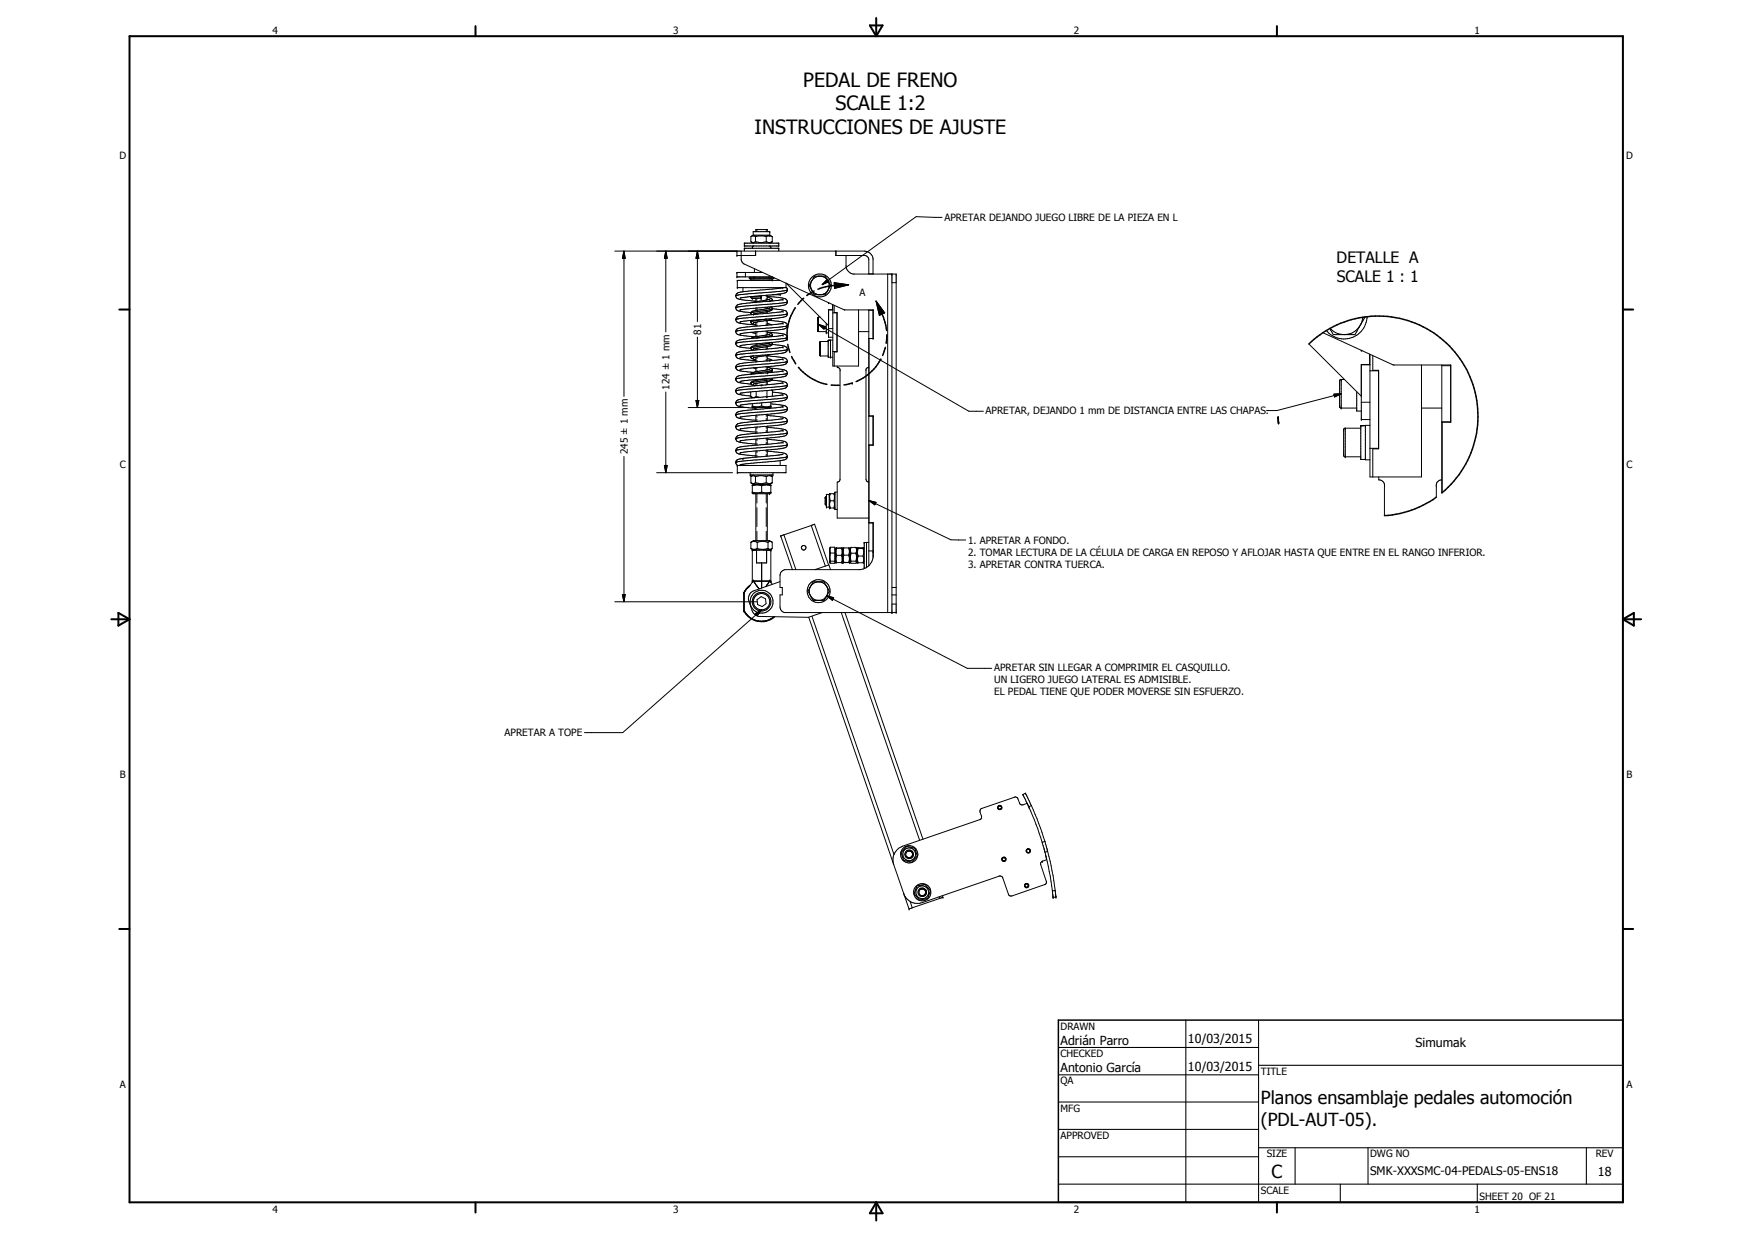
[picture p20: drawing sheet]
<svg xmlns="http://www.w3.org/2000/svg" width="420mm" height="297mm" viewBox="0 0 420 297" stroke-linecap="round" stroke-linejoin="round" font-family="sans-serif">
<defs><g id="words">
<g font-size="4.7">
<text x="192.6" y="20.7">PEDAL DE FRENO</text>
<text x="200.4" y="26.4">SCALE 1:2</text>
<text x="181" y="32.1">INSTRUCCIONES DE AJUSTE</text>
</g>
<g font-size="4.3">
<text x="302.4" y="264.8">Planos ensamblaje pedales automoción</text>
<text x="302.4" y="269.9">(PDL-AUT-05).</text>
<text x="304.9" y="282.4">C</text>
</g>
<g font-size="3.8">
<text x="320.5" y="63">DETALLE A</text>
<text x="320.6" y="67.5">SCALE 1 : 1</text>
</g>
<g font-size="3">
<text x="254.3" y="250.6">Adrián Parro</text>
<text x="284.9" y="250.1">10/03/2015</text>
<text x="339.5" y="251.1">Simumak</text>
<text x="254.3" y="257.1">Antonio García</text>
<text x="284.9" y="256.7">10/03/2015</text>
<text x="383.2" y="281.9">18</text>
</g>
<text font-size="2.8" x="328.6" y="281.8">SMK-XXXSMC-04-PEDALS-05-ENS18</text>
<g font-size="2.4">
<text x="65.4" y="8">4</text>
<text x="161.4" y="8">3</text>
<text x="257.5" y="8">2</text>
<text x="353.6" y="8">1</text>
<text x="28.7" y="38">D</text>
<text x="390" y="38">D</text>
<text x="226.5" y="53">APRETAR DEJANDO JUEGO LIBRE DE LA PIEZA EN L</text>
<text x="206.2" y="71">A</text>
<text x="168.1" y="80.3" transform="rotate(-90 168.1 80.3)">81</text>
<text x="160.6" y="93.4" transform="rotate(-90 160.6 93.4)">124 ± 1 mm</text>
<text x="236.4" y="99.3">APRETAR, DEJANDO 1 mm DE DISTANCIA ENTRE LAS CHAPAS.</text>
<text x="28.8" y="112.2">C</text>
<text x="150.5" y="108.9" transform="rotate(-90 150.5 108.9)">245 ± 1 mm</text>
<text x="390" y="112.2">C</text>
<text x="232.1" y="130.4">1. APRETAR A FONDO.</text>
<text x="232.1" y="133.3">2. TOMAR LECTURA DE LA CÉLULA DE CARGA EN REPOSO Y AFLOJAR HASTA QUE ENTRE EN EL RANGO INFERIOR.</text>
<text x="232.1" y="136.1">3. APRETAR CONTRA TUERCA.</text>
<text x="238.5" y="160.9">APRETAR SIN LLEGAR A COMPRIMIR EL CASQUILLO.</text>
<text x="238.5" y="163.8">UN LIGERO JUEGO LATERAL ES ADMISIBLE.</text>
<text x="238.5" y="166.7">EL PEDAL TIENE QUE PODER MOVERSE SIN ESFUERZO.</text>
<text x="121" y="176.5">APRETAR A TOPE</text>
<text x="28.8" y="186.5">B</text>
<text x="390.1" y="186.5">B</text>
<text x="254.3" y="246.8">DRAWN</text>
<text x="254.3" y="253.4">CHECKED</text>
<text x="302.4" y="257.7">TITLE</text>
<text x="28.8" y="260.7">A</text>
<text x="254.3" y="260">QA</text>
<text x="390" y="260.7">A</text>
<text x="254.3" y="266.5">MFG</text>
<text x="254.3" y="273.1">APPROVED</text>
<text x="303.8" y="277.5">SIZE</text>
<text x="328.6" y="277.5">DWG NO</text>
<text x="382.7" y="277.4">REV</text>
<text x="302.4" y="286.2">SCALE</text>
<text x="354.8" y="287.7">SHEET 20 OF 21</text>
<text x="65.4" y="290.7">4</text>
<text x="161.4" y="290.7">3</text>
<text x="257.5" y="290.7">2</text>
<text x="353.6" y="290.7">1</text>
</g>
</g></defs>
<g fill="none" stroke="#000" stroke-width=".24">
<path d="M178.5 58.3h.1M178.5 59h.1M178.5 59.5h.1M178.5 58.3v.7M178.5 59.5v.7M178.5 59h8.3M178.5 58.3h8.3M178.5 59.5h8.3M180.2 58l.4 .3M180.6 59l-.2 .2 .1 .3M180.6 56.4h4M180.6 56.4l-.4 .3"/>
<path d="M181.2 56.7v1.3M181.2 56.7l-.3-.1-.8 .1v1.3a.79 .79 0 0 0 1.1 0M181.2 56.7a4.1 4.1 0 0 1 2.6 0M181.2 58a3.9 3.9 0 0 0 2.6 0M181.3 55.5v-.5h2.7v.5M181.5 55v.2M181.5 55.4v.1M183.8 55v.2M183.8 55.4v.1M183.8 56.7v1.3M183.8 58a1.25 1.25 0 0 0 1.3 0M184.6 55.5h.1"/>
<path d="M184.6 56.4h.1M184.6 55.5h-4v.9M184.6 55.5v.9M184.6 56.4l.5 .3M184.6 59l.3 .2-.1 .3M185.1 56.7l-1-.1-.3 .1M185.1 56.7v1.3M185.1 58l-.5 .3M186.8 58.3h.1M186.8 59h.1M186.8 59.5h.1M186.8 58.3v.7"/>
<path d="M186.8 59.5v.7M225.9 52.1l-6.2-.2-22.5 16.3M147.4 60.2h29.2M149.6 60.2l.3 1.7h-.6zM149.6 60.2v34.8M159.7 60.2l.3 1.7h-.7zM159.7 60.2v19.4M167.2 60.2l.4 1.7h-.7zM167.2 60.2v16.9M176.4 76.6l.1 .2a1.5 1.5 0 0 0 1.6 .8l3.2 .3-.4-.1a.59 .59 0 0 1-.7-.3 .59 .59 0 0 1 .1-.7M176.4 73.8a1.41 1.41 0 0 0 1.7 .9l2 .3M176.4 70.9a1.44 1.44 0 0 0 1.7 1l3.2 .3"/>
<path d="M176.5 76.6h-.1M176.5 76.6h.1M176.5 70.9h-.1M176.5 79.4l-.1 .1M176.5 79.4h.1M176.5 70.9h.1M176.7 60.2h.1M176.7 61.3h.1M176.7 66.4h.1M176.7 65.3h.1M176.7 60.2h30.6a2.08 2.08 0 0 1 2.1 1.8v3.7M176.7 60.2v1.1"/>
<path d="M176.7 65.3v1.1M176.7 66.4h8.5M176.7 65.3h6.2M176.8 69h.1M176.8 67.2h.1M176.8 67.2h10.3M176.8 67.2v1.8M176.9 78.8h.1M176.9 78.8a.77 .77 0 0 0-.5 .8 .77 .77 0 0 0 .8 .7l3.9 .5M177.5 74.3h.1M177.5 77.2h.1M177.7 60.2v2.1l.6 .9 24.2 11.1h6.9v6.9h-1"/>
<path d="M178.2 69v.9M178.8 65.3v1.1M180 71.2h2.5M180 66.8v.3h5.2M180 75.1l.2 .3M180.1 77.1v.1M180.1 71.1l.2 .4h2.2M180.1 75l-.1 .1M180.3 79.7l1 .2M180.4 71.5h.1M180.5 71.5h.1M180.7 77.4h.1"/>
<path d="M180.7 75.3h.1M180.8 67.1v.1M180.9 67.2h.1M180.9 66.4l-.1 .1M180.9 64.4v.9M181 71.5l.3 .1M181.2 60.2v1.1M181.2 60.2v1.1h-4.5M181.3 71.5v.8M181.3 73.9v.5M181.3 75.1v.3M181.3 77.2v1"/>
<path d="M181.3 79.5v1.2M181.5 74.4l-1.1 .2-.3 .4M181.5 71.5v.3M181.5 72.1v.2M181.5 73.8v.2M181.5 74.2v.2M181.5 75.1v.2M181.5 77.2v.3M181.5 77.9v.2M181.5 79.5v.4M181.5 72.3l-1.1 .3M181.6 77.2l-.9 .2"/>
<path d="M182.5 70.9v.6M182.5 71.4v.1M182.5 71.5h.1M183.2 76.6l-2.6 .4-.6 .2M183.5 76.5l-6 .7M183.5 76.5l-.3 .1M183.8 74l-2.3 .4M183.8 70.8v.4M183.8 71.5v.4M183.8 73.7v.1M183.8 73.9v.1M183.8 74.7v.1"/>
<path d="M183.8 75v.1M183.8 76.8v.4M183.8 77.6v.4M183.8 79.4v.3M183.8 70.8l-6.3 .7M183.8 76.8l-2.2 .4M183.8 70.8h.2M183.8 76.5h-.3M184 73.7l-6.5 .6M184 71.9l-2.5 .4M184 78l-4.7 .4-2.4 .4M184 70.8v1.1"/>
<path d="M184 73.7v.3M184 74.7v.4M184 76.8v1.2M184 79.3v1M184 79.7l1.1 .4 .1 .4-.3 .2M184 79.6l1.1 .1a6.6 6.6 0 0 1 3.6 .8 .9 .9 0 0 1-.1 .9 .9 .9 0 0 1-.9 .4l-2.6 .3M184 71l1.1 .2a7.5 7.5 0 0 1 3.5 .6l.2 .5M184 71.3l.4 .1a.67 .67 0 0 1 .8 .7M184 77.6l.9 .3M184.1 76.8l1.1 .1a8.1 8.1 0 0 1 3.4 .7 .86 .86 0 0 1 .1 .9 .86 .86 0 0 1-1 .4l-10.2 1.1M184.1 76.8h-.3M184.4 66.4l.1 .1"/>
<path d="M184.5 67.1l-.1 .1M184.6 73.8h.1M184.6 71.8h.1M184.6 73.8l-.8 .2M184.6 71.8l-.6 .1M184.8 73.6l.4 .2v.4a10.4 10.4 0 0 1-4.1 1l-.4 .1M184.9 77.9h.1M185.1 76.4l-1 .4M185.2 67.1h.1M185.2 74.1l-4.6 .7-.6 .3M185.2 66.8v.3M185.2 74l2.3 .3a1.08 1.08 0 0 1 1.3 .9"/>
<path d="M185.2 72l-.8 .2M185.2 70.7h1.9M185.3 70.7l-1.3 .1M185.4 66.5h-5.7v.3h5.9v-.3M185.7 70.6l-.2 .1M187.1 70.7h.1M187.1 69v.1M187.1 70.5v.2M187.1 70.5l-1.1 .1M187.7 69l-7.5 .7a7.2 7.2 0 0 0-3.6 .8l-.2 .4M187.7 69h.1M187.8 77.5h.1"/>
<path d="M187.8 74.7h.1M187.8 71.8h.1M187.8 74.7l-10.3 1a1.09 1.09 0 0 0-1.1 .9M187.8 77.5l-3.8 .5M187.8 71.8l-7.4 .8a8.7 8.7 0 0 0-3.8 .7l-.2 .5M188.5 67.9l-.1 1.1h-11.6M188.5 68.9l.3 .6M188.5 67.9l10.2 10.2M188.8 78.1h.1M188.8 75.2h.1M188.8 72.4h.1M188.8 69.5h.1"/>
<path d="M188.8 69.5l-1.6 .3-7.5 .6-3.2 .5M188.8 78.1l-2.2 .4-7.6 .5-2.5 .4M188.8 72.3l-2.2 .5-8.7 .6-1.5 .4M188.8 72.3a1.23 1.23 0 0 1-1.4 1l-3.4 .4M188.8 75.2l-1.6 .4-8.9 .6-1.8 .4M188.8 75.2a1.32 1.32 0 0 1-1.4 .9l-3.9 .4M188.8 69.5l-.3 .6-1.4 .4M188.8 78.1h-.1M194.7 67.3l-.7 1.2 .7 1.1M194.7 69.6l.1 .2M194.7 67.3l-.1 .3a2.07 2.07 0 0 0 .1 2M194.8 69.8l.6 .9h2.5l.5-.9"/>
<path d="M194.8 69.8l.5 .4 1 .5M196.1 76.2h.1M196.1 79.2h.1M196.1 76.2v3M196.1 79.2l.2 .3M196.1 76.1v.1M196.3 77.8l1.6 .5-.3 .6zM196.3 79.5h1.9M196.3 76v3.5M196.3 76l-.2 .1M196.3 76h.4M196.3 77.8l36.1 20.8h3.4"/>
<path d="M196.3 66.2l-.8 .3-.7 .6M196.9 66.2l.9 .3 .6 .6M198.2 79.8h.1M198.2 77.5v2.3M198.2 79.8h.5M198.4 67l.4 .5-1.6 .7zM198.4 69.8l-.6 .6-.9 .3M198.4 67.1l-.5-.9h-2.5l-.7 1.1M198.4 67.1l.3 .5M198.6 69.6l-.2 .2M198.7 72.6h.1M198.7 74.3h1"/>
<path d="M198.7 78.8h1M198.7 67.6l.5 .9-.6 1.1M198.7 67.6l.2 .9-.3 1.1M199.7 73v1.3h-1v6.6h1M199.7 73v14.8h6.2v-13.5M199.7 75h1M200.1 67.8l3.4 .5-3.4 .8zM200.1 73.2v1.7h.6v9.5h-.6v3.4M200.4 60.2v1.1h7.1l.4 .1 .5 .7v3.6M200.5 60.2v1.1M202.9 61.3v2.6a2.1 2.1 0 0 0 1.8 1.8h10.2v81.2M203.5 68.3l-3.4 .2"/>
<path d="M205.9 79.5h2.5M208.4 74.3v61.3M208.4 65.7h1M208.4 74.4h1M209.4 74.3v6.9M210.1 72.2l2.1 2.8-1.3 .6zM210.1 72.2l1.4 3.1M212.9 65.7v81.2M213.9 65.7h.1M213.9 65.7v81.2M213.9 67.8h1M317.2 79.8l17 7.7h13.7v13.7h-2v16.9"/>
<path d="M319 78.7a4.5 4.5 0 0 0 7.2-.7l-1.3 2.2h-5.2zM326.8 76.1l-.6 1.9M327.4 76l-1.2 2M327.9 75.9a5.5 5.5 0 0 1-3.8 5.1 5.5 5.5 0 0 1-6-1.8M159.7 94v19.3M165 97.7h14.6M166.9 96h.7l-.4 1.7zM167.2 80.8v16.9M176.4 90.9h.1M176.4 93.8a1.25 1.25 0 0 0 1.5 .9l2.1 .2M176.4 96.6a1.13 1.13 0 0 0 1.3 .9l3.6 .4M176.4 88.1a1.59 1.59 0 0 0 1.8 .9l2.4 .3"/>
<path d="M176.4 82.3a1.19 1.19 0 0 0 1.5 1l2.1 .2M176.4 85.2a1.13 1.13 0 0 0 1.3 .9l3.6 .4M176.4 99.4a1.19 1.19 0 0 0 1.3 1l3.6 .4M176.5 99.4h.1M176.5 96.6h.1M176.5 93.7h.1M176.5 88h.1M176.5 82.3h.1M176.5 85.1h.1M176.5 85.1v.1M176.5 96.6h-.1M176.5 90.8l-.1 .1"/>
<path d="M176.5 82.3h-.1M176.6 90.8h-.1M177.5 80h.1M177.5 82.9h.1M177.5 85.7h.1M177.5 88.6h.1M177.5 91.4h.1M177.5 94.3h.1M177.5 97.2h.1M177.5 100h.1M180 95.1l.5 .2 .8-.2M180 95.1l.5 .3"/>
<path d="M180 94v1.1M180 91.9l.1 .2M180 85.6l.1 .2M180.1 83.6h.1M180.1 85.5h.1M180.1 83.4l-.1 .1M180.1 83.4h.1M180.1 85.8h.1M180.1 92.1l.9 .4M180.1 85.8l1.2 .4M180.1 85.4l-.1 .2M180.2 89.5h.1"/>
<path d="M180.2 89.5l-.1 .2M180.4 97.5h.1M180.4 97.4h.1M180.4 96.8v.7M180.4 97.5l.3 .2h3.9M180.4 97.3a2.91 2.91 0 0 0 2.3 0M180.5 83.9l-2.1 .3a1.78 1.78 0 0 0-2 1M180.5 95.4h-.6a6.8 6.8 0 0 0-3.2 .7l-.3 .5M180.6 85.3l-.6 .3M180.6 88.2l-3.1 .4M180.6 88.2l.7 .1M180.7 92.1h.1"/>
<path d="M180.7 85.8h.1M180.7 83.7h.1M180.8 85.3l-3.3 .4M181 92.5l-3.1 .3a1.32 1.32 0 0 0-1.5 1M181.2 89.2l-1 .3M181.3 82.4v.4M181.3 83.5v.4M181.3 85.6v1.1M181.3 88.1v1.1M181.3 91v.2M181.3 91.9v.6M181.3 97.7v.5"/>
<path d="M181.3 99.6v1.4M181.3 85.6l-.6 .2M181.3 95.1l.8 .1M181.3 93.9v1.2M181.4 81l-3.7 .4a1.19 1.19 0 0 0-1.3 .9M181.4 81l-.1 .1M181.5 80.3v.4M181.5 82.4v.1M181.5 82.7v.1M181.5 83.5v.1M181.5 83.7v.2M181.5 85.6v.4"/>
<path d="M181.5 86.4v.3M181.5 88.1v.3M181.5 88.8v.3M181.5 91v.2M181.5 91.9v.2M181.5 92.2v.3M181.5 97.7v.1M181.5 98v.2M181.5 99.5v.5M181.5 80.7l-.7 .1-.7 .4M181.5 91l-4 .4M181.5 86.7l-.3 .1a11.1 11.1 0 0 0-4.6 .7l-.2 .6"/>
<path d="M181.6 85.6h-.3M181.6 89.1l-.4 .1M182.5 92.3h.1M182.5 92.3v.1M182.7 96.6v.7M182.7 97.3a2.83 2.83 0 0 0 2.2 0M182.8 92.3l-1.8 .2M183.7 90.8l-2.4 .4a1.17 1.17 0 0 0-1.3 .7M183.7 90.8l-2.2 .2M183.8 90.8h.1M183.8 80v.3M183.8 82.2v.2"/>
<path d="M183.8 83.1v.2M183.8 83.5v.2M183.8 85.2v.5M183.8 86.1v.4M183.8 87.9v.3M183.8 88.4v.3M183.8 91.5v.3M183.8 92v.2M183.8 97.7v.1M183.8 97.9v.1M183.8 99.4v.4M183.9 95.1h.1"/>
<path d="M183.9 95.1l-3.4 .3M183.9 93.6v1.5M183.9 93.6l-6.4 .7M184 91.5l-3.3 .6M184 82.2l-6.5 .7M184 87.9l-3.4 .3M184 89.4h.1M184 99.6l1.1 .1a7.2 7.2 0 0 1 3.6 .8l.1 .4M184 82.2v.2M184 83.1v.6M184 85.2v1.3M184 87.9v.8"/>
<path d="M184 90.8h.1M184 91.5v.7M184 97.7v.3M184 99.3v1.5M184 85.3l1.1 .1a8 8 0 0 1 3.5 .7l.2 .5M184 90.8h-.3M184 88.7l-2.4 .4M184 88.1l.7 .2M184 86l.8 .1 .4 .3M184.2 90.7l-.2 .1M184.6 97.7h.1M184.6 88.5h.1"/>
<path d="M184.6 86.4h.1M184.6 82.2h.1M184.6 80.1h.1M184.6 82.2l-4.1 .8-.5 .5M184.6 80.1l-3.1 .6M184.6 88.5l-.6 .2M184.6 86.4l-.1 .1M184.7 88.3l.5 .2a.79 .79 0 0 1-1 .8l-.2 .1M184.7 88.3l3.3 .3 .6 .3 .2 .6M184.9 97.4h.1M184.9 97.5h.1M184.9 96.8l2.7 .4a.96 .96 0 0 1 1 .3 .96 .96 0 0 1 .1 1l-.4 .3-1.5 .3-9.3 .9"/>
<path d="M184.9 96.4v1.1M184.9 97.5l-.3 .2M184.9 85l-3.3 .6M185.1 91.1l2.2 .3a1.62 1.62 0 0 1 1.5 .8v.5a3.6 3.6 0 0 1-2.6 .7l-2.3 .2M185.1 93.5l.1 .1v1.4M185.1 91.1l-1.1 .4M185.1 88.4v.1M185.1 82.1v.1M185.1 82.1l-1.1 .1M185.1 82.2h.1M185.1 86.4l-3.6 .3M185.2 82.2v.4"/>
<path d="M185.2 90.8h.1M185.2 88.8h.1M185.2 80.3h.1M185.2 90.7l-.1 .4M185.2 80.4l-3.6 .6M185.2 90.8l-5.2 1.1M185.2 88.8l-5 .9M185.2 82.6l-.9 .5-3.6 .6M185.2 82.5l-5.1 .9M185.2 82.6a6.5 6.5 0 0 1 3.5 .7l.1 .4M185.2 94l.9 .1a3.5 3.5 0 0 1 2.7 .8v.3M187.8 97.5h.1"/>
<path d="M187.8 94.7h.1M187.8 91.8h.1M187.8 88.9h.1M187.8 86.1h.1M187.8 83.2h.1M187.8 80.4h.1M187.8 88.9l-10.1 1.1a.95 .95 0 0 0-1 .4 .95 .95 0 0 0 0 1 7.8 7.8 0 0 0 3.4 .7M187.8 97.5l-9.4 1a2.01 2.01 0 0 0-1.9 .8l-.1 .1M187.8 80.4l-6.4 .6M187.8 91.8l-5.3 .5M187.8 83.2l-6.9 .7h-.5l-.4-.4M187.8 86.1l-2.7 .3"/>
<path d="M187.8 94.7l-3.9 .4M188.4 87.3h.1M188.7 86.7l-1.7 .3-8.7 .7-1.9 .4M188.7 92.4l-1.7 .3-8.7 .7-1.9 .4M188.7 86.7h.1M188.8 92.4h.1M188.8 89.5h.1M188.8 83.8h.1M188.8 86.7h.1M188.8 80.9h.1M188.8 95.2l-2.5 .4-7.6 .6-2.2 .4M188.8 83.8a1.16 1.16 0 0 1-1.4 .9l-6.7 .6"/>
<path d="M188.8 80.9l-1 .3-9.5 .8-1.8 .3M188.8 86.6a1.56 1.56 0 0 1-1.7 1l-3.1 .3M188.8 83.7l-1.2 .4-9.9 .8-1.3 .3M188.8 89.5a1.07 1.07 0 0 1-1.3 .9l-3.8 .4M188.8 89.5l-1.2 .3-9.6 .8-1.5 .2M188.8 98l-3.2 .6-7.6 .5-1.6 .4M188.8 95.2a1.67 1.67 0 0 1-1.9 1l-9.4 1M188.8 95.2l-.1 .1M188.8 92.3l-.1 .1M188.8 86.6v.1M188.8 83.7v.2M196.5 82.1h.1"/>
<path d="M196.5 82.1v3l.3 .2M196.8 81.9v3.4M196.8 81.9l-.3 .2M196.8 81.9h1.8M196.8 85.3h1.8M198.6 81.6h.1M198.6 81.6v4h1.1M198.6 81.6h.6M198.9 81.6h-.3M199.2 85.6h.1M199.7 84.3h1M199.7 81.5h-.5v4.1"/>
<path d="M200.8 87.8v.3l.5 .2 .2 .5v26.3l-.3 .3-.4 .2v8.6h7.6M208.4 99.7h1v7h-1v18.6h1v8.2a3.4 3.4 0 0 1-3.1 3.1l-18.3 .1-.8 .5-.1 .7v2.9h.5v1.8h-.5v2.9a1.41 1.41 0 0 0 1.1 1.4h26.7M208.4 88.1l-.6 .2-.1 .3v26.3l.2 .5 .5 .2M208.4 81.2v18.5M209.4 81.2h.1M209.4 99.7h.1M209.4 99.7v7M313.9 82.5l12.6 12.5M319.9 94.5l1.7-.1-1.5 .8zM321.3 97.4h.1M321.6 97.8h.1M321.6 91h.1"/>
<path d="M321.6 94.4l-15.4 4h-2.5M321.6 91v6.8M322.4 91h-.9l-.2 .2v6.3l.2 .3h3.9M325.4 93.9v4.7h1.1M326.5 84h.1M326.5 96.4h2M326.5 87.5h2M326.5 84l.2 .1M328.5 84.9v2.5h-2v13.2M328.5 88.9h2.1M328.5 85v29.3h12.4v-26.8M329.2 85.3v3.5h1.4v18.8h-1.4v6.7"/>
<path d="M340.9 97.8h4.9M345.8 87.7h2.1M345.8 87.5v30.7M149.6 109.4v34.9M157.5 113.3h18.2M159.3 111.6h.7l-.3 1.7zM176.4 105.2h.1M176.4 105.2a1.06 1.06 0 0 0 1.3 .9l3.6 .4M176.4 102.3a1.66 1.66 0 0 0 2 1l2.9 .3M176.5 108h.1M176.5 105.2h.1M176.5 102.3h.1"/>
<path d="M176.5 110.8v.3l.4 .5M176.5 110.8l-.1 .1M176.5 107.9l-.1 .1M176.8 111.6h.1M176.8 113.3h.1M176.8 111.6h11.7v1.7h-11.7M176.8 111.6v1.7M177.5 102.9h.1M177.5 105.7h.1M177.5 108.6h.1M177.5 111.4h.1M177.6 111.4h.1"/>
<path d="M178.2 109.9h.1M178.2 111.3v.3M178.4 109.9l-1.2 .2a.72 .72 0 0 0-.7 .8M179.9 113.9h.1M179.9 113.3v.6M179.9 113.9h5.5M180.2 114.2l-.1 1.5a.79 .79 0 0 0 1.1 0M180.2 114.2l.6-.2 .4 .2M180.2 115.8l.5 .3M180.4 118.2h.1M180.4 118.2l.3 .2h3.9M180.4 118a3.6 3.6 0 0 0 2.3 0"/>
<path d="M180.4 116.5a3.1 3.1 0 0 1 2.3 0M180.7 116.1l-.3 .1v2M180.7 116.1h3.9M180.7 113.9l-.5 .3M181.2 114.2v1.5M181.2 115.7a3.9 3.9 0 0 0 2.6 0M181.2 114.2l1-.2 1.6 .2M181.3 102.4v1.5M181.3 105.3v1.4M181.3 108.1v1.5M181.3 118.4v11.2M181.5 100.5v.5"/>
<path d="M181.5 102.4v.5M181.5 103.4v.5M181.5 105.2v.5M181.5 106.2v.5M181.5 108.1v.5M181.5 109.1v.5M181.5 118.4v2.2M182.7 116.5v1.5M182.7 118l.8 .2 1.4-.2M182.7 116.5l1.1-.3 1.1 .3M183.8 100.3v.5M183.8 102.2v.5"/>
<path d="M183.8 103.2v.5M183.8 105.1v.4M183.8 106v.6M183.8 107.9v.5M183.8 108.9v.5M183.8 114.2v1.5M183.8 118.4v2.2M183.8 115.7a1.25 1.25 0 0 0 1.3 .1M184 107.9l-6.5 .7M184 105l-6.5 .7M184 102.2v1.5M184 105v1.5"/>
<path d="M184 107.9v1.4M184 118.4v11.2M184 102.5a13.8 13.8 0 0 1 4.6 .7l.2 .6M184 105.3h.4a11.8 11.8 0 0 1 4.2 .8l.2 .5M184 108.2h.7a7.4 7.4 0 0 1 4 .8l.1 .5M184.6 116.1h.1M184.6 118.4h.1M184.6 116.1l.3 .1v2M184.6 113.9l.5 .3M184.9 118.2h.1M184.9 118.2l-.3 .2M185.1 114.2v1.6"/>
<path d="M185.1 114.2l-.8-.2-.5 .2M185.1 115.8l-.5 .3M185.4 113.9h.1M185.4 113.3v.6M187.1 110.4v1.2M187.1 110.4l-9.6 1M187.7 108.9v.1M187.8 106h.1M187.8 103.2h.1M187.8 106l-10.6 1.2a.84 .84 0 0 0-.7 1 .84 .84 0 0 0 1 .7l3.8 .4M187.8 108.9l-9.5 1M187.8 103.2l-9.4 1a1.9 1.9 0 0 0-2 1"/>
<path d="M187.8 100.3l-6.2 .7a13.9 13.9 0 0 0-4.8 .7l-.4 .6M188.4 100.2h.1M188.4 105.9v.1M188.4 104.4h.1M188.4 110.1v.1M188.7 106.7l-12.2 1.2M188.7 106.7h.1M188.8 103.8h.1M188.8 109.5l-2 .4-8.3 .6-2 .3M188.8 109.5a1.47 1.47 0 0 1-1.7 .9M188.8 100.9l-1.8 .4-9.5 .7-1.1 .3M188.8 106.6v.1"/>
<path d="M188.8 106.6a1.3 1.3 0 0 1-1.4 1l-3.4 .3M188.8 103.8l-2 .3-8.8 .7-1.5 .4M188.8 103.8a1.94 1.94 0 0 1-1.9 1l-2.9 .2M188.8 100.9a1.37 1.37 0 0 1-1.7 1l-9.6 1M197.9 119.3h.1M197.9 119.3v1.6M198.1 119.3h.1M198.1 119h.1M198.1 119v2.1M198.1 119l-.2 .3M198.2 118.5h.1M198.2 118.5v3.1"/>
<path d="M198.2 118.5h.7M198.9 118.5h.1M198.9 118.5v3.1M199 118.4h.1M199 118.4h1.1M199 118.4l-.1 .1M199.1 118.4l-.1 .6 .1 1.1M200 118.4l.1 .8-.1 .9M200.1 118.4h.1M200.1 118.4l.1 .1M200.8 118h-.6v4.1h.6M208.4 106.7h1"/>
<path d="M322.6 109.5h.1M322.6 102.7h.1M322.6 102.7v6.8M326.3 102h.1M326.3 102v8.2h1.1M326.3 102.7h-3.8l-.3 .2 .1 6.4 .2 .2h3.8M326.3 102h1.1l-1.1 .1M326.5 100.6h.1M326.5 100.6h2M326.7 102l-.4 .1M327.4 102h.1M327.4 102v8.2h1.1"/>
<path d="M327.4 102h1.1M328.5 107.5h2.1M330.7 114.3v.8a1.33 1.33 0 0 1 1.3 1.6v6.9M345.8 115.1a1.36 1.36 0 0 0-1.3 1.6v2.5M345.8 101.1h2.1M180.1 130v1.5M180.1 130l.7-.2 .8 .2M180.1 131.5l.1 .1a1.53 1.53 0 0 0 1.4-.1M180.1 131.5l.6 .4M180.4 131.9h.1M180.4 139.3h.1M180.4 131.9h4.5"/>
<path d="M180.4 139.3h.2M180.4 131.9v7.4M180.4 139.3l.1 .1M180.5 139.4h.1M180.6 139.3l-.1 .1M180.7 139.3h3.9M180.7 139.1l-.1 .2M180.7 139.1v.2M180.7 139.3l1.4 1.8M180.7 139.1l-2.2 3M181.4 131.9v3.1h2.4v-3.1M181.5 121.7v4.5"/>
<path d="M181.5 127.4v2.2M181.6 130l1.3-.2 1.3 .2M181.6 131.5a3.8 3.8 0 0 0 2.6 0M181.6 130v1.5M182.7 135v6M183.8 121.7v4.5M183.8 127.4v2.2M184.2 131.5l.4 .2 .5-.1M184.2 130v1.5M184.6 129.6h.1M184.6 139.1l.6 1M184.6 139.1v.2"/>
<path d="M184.6 139.3l-.9 1.3M184.6 139.1l.1 .2M184.6 129.6h-3.9l-.6 .4M184.6 129.6l.5 .3M184.7 139.3h.2M184.7 139.3l.1 .1M184.8 139.4h.1M184.9 139.3h.1M184.9 131.9h.1M184.9 139.3l-.1 .1M184.9 131.9v7.4M185.1 129.9l.1 .1-.1 1.6"/>
<path d="M185.1 129.9l-.4-.1-.5 .2M185.1 131.6l-.5 .3M187.1 139.4l-6.2 2.2a2 2 0 0 0-1.3 2.6l.8 2.2a2.07 2.07 0 0 0 1.9 1.4l11.6 .2 3.3-1.1M187.2 128.5h.1M187.2 128.5l2.8 8.1M188 128.2l-.8 .3M188 128.2l2.9 8.4M194.6 126l3.3 9.7M194.6 126l-6.6 2.2M195.3 125.7h.1M195.3 125.7l-.7 .3M195.4 125.7l3.3 9.7"/>
<path d="M195.4 136.6l3.4-1.2 .4 1.2M196 139.5l-.8 .3-.8 .8M196.6 139.5l1.1 .5 .6 .6M197.9 120.9l.2 .2M197.9 120.9h.1M198.1 120.9h.1M198.1 121.1h.1M198.2 121.6h.1M198.2 121.6h.7M198.9 121.6h.1M198.9 121.6l.1 .2M199 121.8h.1"/>
<path d="M199 121.8h1.1M199 133.8l.2 .7M199 132.1l.2 .5M199.1 120.1l-.1 .6 .1 1.1M199.1 120.1h.9M199.2 131.2h1v3.8h-1l-.2-.1v-3.5zM199.2 131.2l-.2 .5M199.2 134.5l-.2 .2M199.2 132.6l-.2 .7M199.2 134.5h1M199.2 132.6h1M200 120.1l.1 .8-.1 .9"/>
<path d="M200.1 121.8h.1M200.2 131.6h.2M200.2 134.6h.2M200.2 121.6l-.1 .2M200.4 134.6h.1M200.4 131.6h.1M200.4 131.6v3M200.4 134.6l.1 .3M200.5 131.4h.1M200.5 134.9h.1M200.5 134.9h1.5M200.5 131.4h1.5"/>
<path d="M200.5 131.4l-.1 .2M200.6 131.4l-.1 .7 .1 1M200.6 133.1l-.1 .7 .1 1.1M200.6 133.1h1.2M201.8 131.4l.2 .5-.2 1.2M201.8 133.1l.2 .5-.2 1.3M202 131.4h.1M202 134.9h.1M202 131.4l.1 .2M202.1 134.6h.1M202.1 131.6h.1M202.1 131.6v3"/>
<path d="M202.1 134.6l.1 .3M202.1 134.6l-.1 .3M202.2 134.9h.1M202.2 131.4h.1M202.2 134.9h1.5M202.2 131.4l-.1 .2M202.4 131.4l-.2 .6 .2 1.1M202.4 133.1l-.2 .6 .2 1.1M202.4 131.4h-.2M202.4 133.1h1.1M202.4 131.4h1.1M203.5 131.4h.2"/>
<path d="M203.5 133.1l.2 .6-.2 1.1M203.5 131.4l.2 .6-.2 1.1M203.7 134.9h.1M203.7 131.4h.1M203.7 131.4l.1 .2M203.8 134.6h.1M203.8 131.6h.1M203.8 131.6v3M203.8 134.6l.2 .3M203.8 134.6l-.1 .3M204 134.9l.1 .1 1.3-.1M204 134.6v.1"/>
<path d="M204.1 134.5h1.2M204.1 134.5l-.1 .4M204.1 132.6l-.2 1 .2 .9M204.1 131.2l-.2 .8 .2 .6M204.1 131.2l-.3 .4M204.1 132.6h1.2M204.1 131.2h1.2M205.3 132.6l.1 1-.1 .9M205.3 131.2l.1 .8-.1 .6M205.3 134.5l.1 .2M205.3 131.2l.2 .4M205.4 134.9h.1"/>
<path d="M205.4 134.7v.1M205.4 134.8v.1M205.5 131.6h.1M205.5 134.6h.1M205.5 134.6l.2 .3M205.5 131.6v3M205.5 134.6l-.1 .3M205.6 131.4h.1M205.6 131.4h1.5M205.6 131.4l-.1 .2M205.7 134.9h.1M205.7 134.9h1.4"/>
<path d="M205.7 131.4h.1M205.7 131.4h-.1M205.7 131.4h1.4M205.8 131.5l-.2 .7 .2 1.1M205.8 133.3l-.2 .6 .2 1M205.8 133.3h1.2M207 131.5l.1 .7-.1 1.1M207 133.3l.1 .6-.1 1M207.1 134.9h-.1M207.1 131.4h.1M207.1 134.9h.1M207.1 131.4l.2 .2"/>
<path d="M207.3 130h.1M207.3 134.6l-.2 .3M207.3 130v6.2h.2M207.3 130h1.1M207.8 130h.1M207.8 130v6.1M208.4 125.4h1M208.4 132.1h1M208.4 120l1.7 .4-.3 .6zM208.4 120l19.6 9.4 3.6 .1M209.4 132.3h.1M209.4 125.3v8.3"/>
<path d="M147.4 144.3h34.2M149.3 142.5h.6l-.3 1.8zM178.3 142.1h.1M178.3 146.4h.1M178.3 142.1h.2M178.3 146.4h.2M178.3 142.1v4.3M178.3 146.4a4.8 4.8 0 0 0 7.5 1.5M178.5 142.1v4.3M178.5 146.4a4.7 4.7 0 0 0 7.1 1.5M179.9 140.3l-.9 .8-.7 1M181.1 147.1l1.6-.9-1.1 1.4z"/>
<path d="M181.6 143.8l.9-.8 1.1 .6 .1 1.1-.9 .7-1.1-.5zM182.7 146.2l-33.4 29.4h-9.1M194 148l24 69.9M194.4 140.6l.6-1.1h2.6l.7 1.1M194.4 140.6a2.84 2.84 0 0 0 .6 3.3h2.6l.5-.8M194.4 140.6l-.7 1.1a3.5 3.5 0 0 0 2 2.2h.3M194.7 147.7l19.7 57.2M198.1 143.1l-.7 .6-.8 .2M198.3 142.8l1.6 .5-.3 .6zM198.3 142.8l-.2 .3M198.3 140.6l.1 .3M198.3 142.8l33.7 17.4h5.9"/>
<path d="M198.4 140.9l.5 .8-.5 .9M198.4 142.6l-.1 .2M198.4 140.9l.1 .5-.1 1.2M201.7 146.9l18.8 54.6M202.6 146.9l18.7 54.3M213.9 146.9h.1M213.9 142.6h1M213.9 140.8h1M213.9 144.8h1M214.9 146.9h.1M239.6 194h.1M239.6 193.2l-.3 .3 .3 .5"/>
<path d="M239.6 193.2h.3M239.6 193.2v.1M239.8 193.2l.3 .2M239.9 193.2l.2 .1M240.1 193.3l.1 .3M240.1 193.8l-.5 .2M240.1 193.8l-.3 .2M240.1 193.4v.1M240.2 193.6l-.1 .2M245.9 190.2h.1M245.9 190.2l-.6 .3 1.4 2.9M245.9 190.2l1.4 2.9"/>
<path d="M246.7 193.4l2.2 5.3 1 3.2M246.8 193.7h.1M246.8 193.7l-.5-1.1-.9 .4-.8-.2-.6-1.5-.6-.2-8.2 2.9a1.71 1.71 0 0 0 .2 1.8l-.3 .7-18.6 6.4a3.4 3.4 0 0 0-2.2 4.4M247.3 193.1l-.6 .3M247.3 193.1l1.4 3.2 1.9 5.4M217.2 203.1l.3-.2 1.9 .5 .6 1.8-1.4 1.5-1.9-.4-.6-1.9zM217.6 204.1a.83 .83 0 0 0-.3 1 .83 .83 0 0 0 1 .5M217.6 205.5l.6 .1M217.8 204l-.2 .1M217.8 204a.85 .85 0 0 1 1.1 .7M218 217.9h.1M218.1 204h.2"/>
<path d="M218.3 216.1l.5 1.5M218.6 205.4l-.4 .2M218.7 204.3l.2 .3-.2 .7M218.7 205.3l-.4 .3M218.8 217.6l-.8 .3M218.9 204.9l-.1 .2M219.9 212.4l1.4-.3a.85 .85 0 0 1 1 .5l.5 .5a.88 .88 0 0 1 .1 1.2l-.4 1.1-2 .4-.5-.6a1.3 1.3 0 0 1-.7-1.2zM220.8 214.6l.4 .2 .4-.2M220.8 214.6l.6 .1M220.8 213.2l.5-.1 .4 .2M221.1 213.1a.83 .83 0 0 0-.7 .6 .83 .83 0 0 0 .4 .9M221.3 213.1a.81 .81 0 0 1 .7 .7 .81 .81 0 0 1-.5 .9"/>
<path d="M221.8 213.4l.2 .3M222 213.8l-.3 .7M225.2 215l.2 .4M225.4 215.4l-6.6 2.2M226 214.7l.1 .4M226.1 215.1h.1M226.1 215.1l-.7 .3M240.6 206.4h.1M240.6 205.6l.4 .1 .2 .3-.2 .3-.4 .1M240.6 205.6l-.2 .3 .2 .5M240.6 205.6v.1M246.1 211.9l-.2 .2-.1 .4 .3 .2 .4-.1"/>
<path d="M246.1 211.9l.4 .1 .1 .2M246.1 211.9l-.1 .1M246.3 211.9l.2 .1v.6M246.4 204.3l.1 .1M246.5 212.6l-.3 .1M246.5 212.5v.1M246.6 212.4l-.1 .1M246.7 203.6a.45 .45 0 0 0-.5 .5l.3 .3M246.7 203.6l.3 .2M247 203.8v.4l-.5 .2M249.9 201.9l.7 2.4M250 206.5h.1"/>
<path d="M250 206.5l-.4 .3-.1 .4 1.5 4.2-.2 .6-8.1 2.8h-.5l-.3-.3-1.4-4-.3-.4-.5-.1-18.6 6.4a3.4 3.4 0 0 1-4.4-2.2M250.6 201.7l-.7 .2M250.6 201.7l.6 2.4M250.6 204.3l1.3 5.8 .5 3.5M250.7 204.9l.3 1.2-1 .4M250.7 204.9h.1M251.2 204.1l-.6 .2M251.2 204.1l1.3 5.8 .6 3.6M252.4 213.6l.1 1.5M252.5 215.1h.1M253.1 213.5l.1 1.6M253.1 213.5l-.7 .1"/>
<path d="M253.2 215.1h.1M253.2 215.1h-.7"/>
<circle cx="196.6" cy="68.4" r="2.76"/>
<circle cx="192.7" cy="131.3" r=".56"/>
<circle cx="182.6" cy="144.2" r="1.97"/>
<circle cx="182.6" cy="144.2" r="2.24"/>
<circle cx="182.7" cy="144.3" r="2.76"/>
<circle cx="196.3" cy="141.7" r="2.77"/>
<circle cx="239.7" cy="193.6" r=".51"/>
<circle cx="218" cy="204.8" r="2.07"/>
<circle cx="218" cy="204.8" r="1.55"/>
<circle cx="218.1" cy="204.8" r="1.03"/>
<circle cx="221.2" cy="213.9" r="1.54"/>
<circle cx="221.2" cy="213.9" r="1.05"/>
<circle cx="221.2" cy="213.9" r="2.06"/>
<circle cx="240.7" cy="206" r=".52"/>
<circle cx="246.2" cy="212.3" r=".53"/>
<circle cx="246.6" cy="204" r=".52"/>
</g>
<g fill="none" stroke="#000" stroke-width=".35">
<path d="M190.7 73.8a11.8 11.8 0 0 0-1.9 7.7M190.7 73.8h.1M192.7 71.5l-1.4 1.5M195.2 69.8l-1.7 1.1M200.1 68.5l-2.1 .2-1.8 .6M211.5 75.3l.7 2 .4 1.9M318.9 78.7l-3.1 2.1-1.9 1.7M318.9 78.7h.1M319 78.7a23.9 23.9 0 0 1 31.3 7.6 23.9 23.9 0 0 1-4.5 31.9M188.9 82.5l.5 2M189.9 85.5l.9 1.7M191.5 88.1a12.2 12.2 0 0 0 6.8 4.1"/>
<path d="M199.3 92.3l2.1 .1M204.4 91.8l-2 .5M211.2 86.1a12.1 12.1 0 0 1-5.9 5.4M212.3 83.3l-.6 1.9M212.7 80.3l-.2 2M306.5 99.9l.1 1.4M344.5 119.2a23.3 23.3 0 0 1-12.5 4.4M253.8 244.6h135.4v43.6h-135.4z"/>
</g>
<g fill="#000">
<circle cx="204.4" cy="91.8" r=".18"/>
<circle cx="306.6" cy="101.3" r=".18"/>
</g>
<g fill="none" stroke="#000" stroke-width=".48">
<path d="M31.1 8.7h358.1v279.5h-358.1zM114 6.3v2.4M208.6 6.1h3.1l-1.6 2.6zM210.1 4.3v4.4M306.2 6.3v2.4M28.6 74.2h2.5M389.2 74.2h2.5M26.7 148.5h4.4M28.4 146.9l2.7 1.6-2.7 1.5zM389.2 148.5h4.4M389.2 148.5l2.6-1.6v3.1zM28.6 222.7h2.5"/>
<path d="M389.2 222.7h2.5M114 288.2v2.5M210.1 288.2v4.4M210.1 288.2l1.6 2.7h-3.1zM306.2 288.2v2.5"/>
</g>
<g fill="none" stroke="#000" stroke-width=".25">
<path d="M253.8 251.1h48M253.8 257.7h48M284.4 244.6v43.6M301.8 255.4h87.4M301.8 244.6v43.6M253.8 264.2h48M253.8 270.8h48M253.8 277.3h48M301.8 275.2h87.4M310.6 275.2v8.7M328.1 275.2v8.7M380.4 275.2v8.7"/>
<path d="M253.8 283.9h135.4M321.4 283.9v4.3M354.3 283.9v4.3"/>
</g>
<g fill="#000">
<path d="M149.6 60.2l.3 1.7h-.6zM159.7 60.2l.3 1.7h-.7zM167.2 60.2l.4 1.7h-.7zM196.3 77.8l1.6 .5-.3 .6zM198.4 67l.4 .5-1.6 .7zM200.1 67.8l3.4 .5-3.4 .8zM210.1 72.2l2.1 2.8-1.3 .6zM166.9 96h.7l-.4 1.7zM319.9 94.5l1.7-.1-1.5 .8zM159.3 111.6h.7l-.3 1.7zM208.4 120l1.7 .4-.3 .6zM149.3 142.5h.6l-.3 1.8z"/>
<path d="M181.1 147.1l1.6-.9-1.1 1.4zM198.3 142.8l1.6 .5-.3 .6z"/>
</g>
<use href="#words"/>
</svg>
